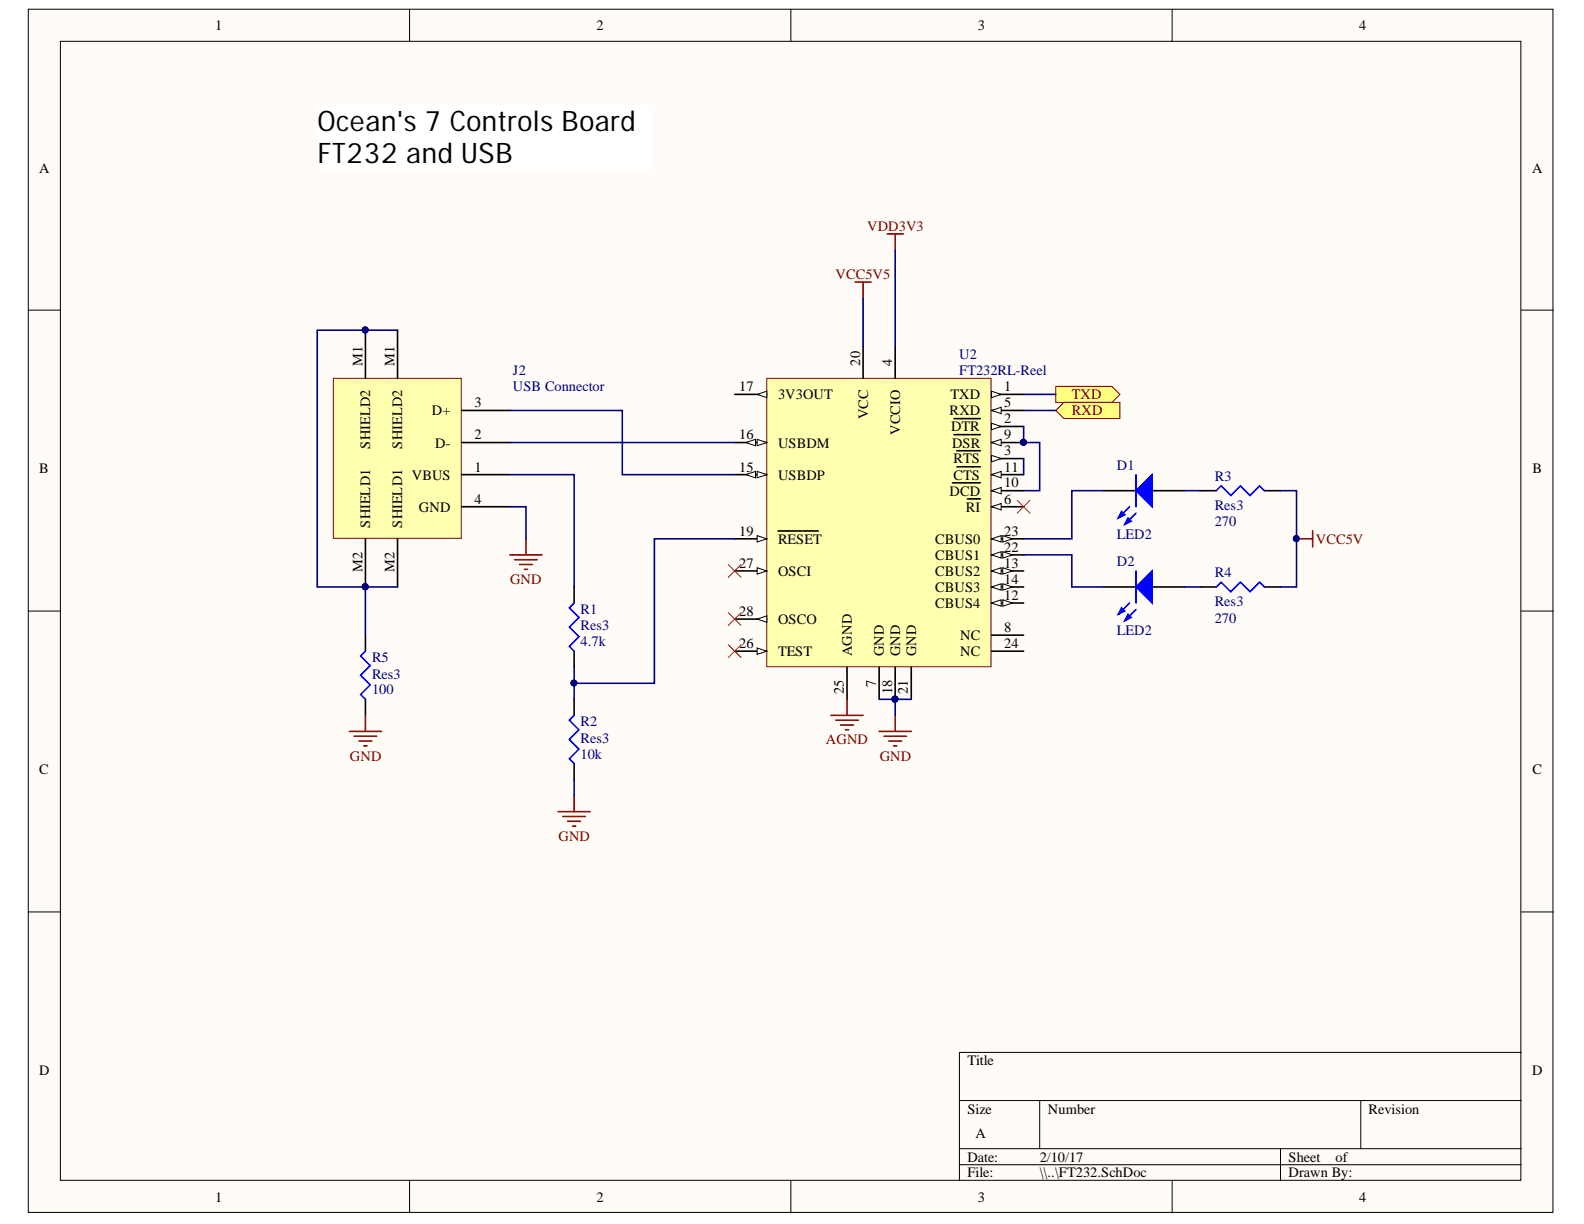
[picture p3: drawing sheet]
<svg xmlns="http://www.w3.org/2000/svg" width="279mm" height="216mm" viewBox="0 0 279 216" stroke-linecap="round" stroke-linejoin="round" font-family="sans-serif">
<defs><g id="words">
<g font-size="5">
<text x="56" y="23.2">Ocean's 7 Controls Board</text>
<text x="56" y="28.8">FT232 and USB</text>
</g>
<g font-size="2.5">
<text x="38" y="5.3">1</text>
<text x="105.2" y="5.3">2</text>
<text x="172.5" y="5.3">3</text>
<text x="239.7" y="5.3">4</text>
<text x="6.9" y="30.4">A</text>
<text x="270.2" y="30.4">A</text>
<text x="63.9" y="64.5" transform="rotate(-90 63.9 64.5)">M1</text>
<text x="69.6" y="64.5" transform="rotate(-90 69.6 64.5)">M1</text>
<text x="151.7" y="64.5" transform="rotate(-90 151.7 64.5)">20</text>
<text x="157.4" y="64.5" transform="rotate(-90 157.4 64.5)">4</text>
<text x="83.7" y="71.9">3</text>
<text x="130.4" y="69">17</text>
<text x="137.2" y="70.4">3V3OUT</text>
<text x="167.7" y="70.4">TXD</text>
<text x="177.2" y="71.9">5</text>
<text x="177.2" y="69">1</text>
<text x="76.2" y="73.3">D+</text>
<text x="83.7" y="77.5">2</text>
<text x="130.4" y="77.5">16</text>
<text x="153.1" y="74" transform="rotate(-90 153.1 74)">VCC</text>
<text x="158.8" y="76.7" transform="rotate(-90 158.8 76.7)">VCCIO</text>
<text x="167.5" y="73.3">RXD</text>
<text x="167.8" y="76.1">DTR</text>
<text x="177.2" y="77.5">9</text>
<text x="177.2" y="74.6">2</text>
<text x="6.9" y="83.5">B</text>
<text x="65.3" y="79.1" transform="rotate(-90 65.3 79.1)">SHIELD2</text>
<text x="70.9" y="79.1" transform="rotate(-90 70.9 79.1)">SHIELD2</text>
<text x="76.8" y="79">D-</text>
<text x="83.7" y="83.2">1</text>
<text x="130.4" y="83.2">15</text>
<text x="137.2" y="79">USBDM</text>
<text x="167.9" y="79">DSR</text>
<text x="168.2" y="81.7">RTS</text>
<text x="177.2" y="83.2">11</text>
<text x="177.2" y="80.3">3</text>
<text x="270.3" y="83.5">B</text>
<text x="72.6" y="84.6">VBUS</text>
<text x="83.7" y="88.8">4</text>
<text x="137.2" y="84.6">USBDP</text>
<text x="167.5" y="87.4">DCD</text>
<text x="168.2" y="84.6">CTS</text>
<text x="177.2" y="88.8">6</text>
<text x="177.2" y="86">10</text>
<text x="65.3" y="93.1" transform="rotate(-90 65.3 93.1)">SHIELD1</text>
<text x="70.9" y="93.1" transform="rotate(-90 70.9 93.1)">SHIELD1</text>
<text x="73.9" y="90.3">GND</text>
<text x="130.4" y="94.5">19</text>
<text x="137.2" y="95.9">RESET</text>
<text x="165" y="95.9">CBUS0</text>
<text x="170.4" y="90.3">RI</text>
<text x="177.2" y="94.5">23</text>
<text x="63.9" y="100.8" transform="rotate(-90 63.9 100.8)">M2</text>
<text x="69.6" y="100.8" transform="rotate(-90 69.6 100.8)">M2</text>
<text x="130.4" y="100.2">27</text>
<text x="137.2" y="101.6">OSCI</text>
<text x="165" y="101.6">CBUS2</text>
<text x="165" y="98.7">CBUS1</text>
<text x="177.2" y="100.2">13</text>
<text x="177.2" y="97.3">22</text>
<text x="165" y="107.3">CBUS4</text>
<text x="165" y="104.4">CBUS3</text>
<text x="177.2" y="105.8">12</text>
<text x="177.2" y="103">14</text>
<text x="130.4" y="108.6">28</text>
<text x="137.2" y="110.1">OSCO</text>
<text x="169.4" y="112.9">NC</text>
<text x="177.2" y="111.5">8</text>
<text x="130.4" y="114.3">26</text>
<text x="137.2" y="115.7">TEST</text>
<text x="150.3" y="115.7" transform="rotate(-90 150.3 115.7)">AGND</text>
<text x="155.9" y="115.7" transform="rotate(-90 155.9 115.7)">GND</text>
<text x="158.8" y="115.7" transform="rotate(-90 158.8 115.7)">GND</text>
<text x="161.6" y="115.7" transform="rotate(-90 161.6 115.7)">GND</text>
<text x="169.4" y="115.7">NC</text>
<text x="177.2" y="114.3">24</text>
<text x="148.8" y="122.5" transform="rotate(-90 148.8 122.5)">25</text>
<text x="154.5" y="121.2" transform="rotate(-90 154.5 121.2)">7</text>
<text x="157.4" y="122.5" transform="rotate(-90 157.4 122.5)">18</text>
<text x="160.2" y="122.5" transform="rotate(-90 160.2 122.5)">21</text>
<text x="6.9" y="136.6">C</text>
<text x="270.3" y="136.6">C</text>
<text x="6.9" y="189.7">D</text>
<text x="170.6" y="187.9">Title</text>
<text x="270.2" y="189.7">D</text>
<text x="170.6" y="196.4">Size</text>
<text x="184.8" y="196.4">Number</text>
<text x="241.4" y="196.4">Revision</text>
<text x="172.1" y="200.7">A</text>
<text x="170.6" y="204.9">Date:</text>
<text x="170.6" y="207.7">File:</text>
<text x="183.4" y="204.9">2/10/17</text>
<text x="183.4" y="207.7">\\..\FT232.SchDoc</text>
<text x="227.3" y="204.9">Sheet</text>
<text x="227.3" y="207.7">Drawn By:</text>
<text x="235.6" y="204.9">of</text>
<text x="38" y="212">1</text>
<text x="105.2" y="212">2</text>
<text x="172.5" y="212">3</text>
<text x="239.7" y="212">4</text>
</g>
<g font-size="2.5" fill="#800000">
<text x="153" y="40.7">VDD3V3</text>
<text x="147.4" y="49.2">VCC5V5</text>
<text x="189.1" y="70.4">TXD</text>
<text x="189.1" y="73.3">RXD</text>
<text x="232.1" y="95.9">VCC5V</text>
<text x="90" y="103">GND</text>
<text x="145.7" y="131.3">AGND</text>
<text x="61.7" y="134.1">GND</text>
<text x="155.2" y="134.1">GND</text>
<text x="98.5" y="148.3">GND</text>
</g>
<g font-size="2.5" fill="#000080">
<text x="169.2" y="63.3">U2</text>
<text x="90.5" y="66.2">J2</text>
<text x="90.5" y="69">USB Connector</text>
<text x="169.2" y="66.2">FT232RL-Reel</text>
<text x="197" y="82.9">D1</text>
<text x="214.3" y="84.9">R3</text>
<text x="214.3" y="89.9">Res3</text>
<text x="197" y="95.1">LED2</text>
<text x="214.3" y="92.8">270</text>
<text x="197" y="99.8">D2</text>
<text x="214.3" y="101.9">R4</text>
<text x="214.3" y="106.9">Res3</text>
<text x="102.4" y="108.4">R1</text>
<text x="102.4" y="111.2">Res3</text>
<text x="197" y="112">LED2</text>
<text x="214.3" y="109.8">270</text>
<text x="65.6" y="116.8">R5</text>
<text x="65.6" y="119.7">Res3</text>
<text x="102.4" y="114">4.7k</text>
<text x="65.6" y="122.5">100</text>
<text x="102.4" y="128.1">R2</text>
<text x="102.4" y="131">Res3</text>
<text x="102.4" y="133.8">10k</text>
</g>
</g></defs>
<g fill="#fffcf8" stroke="#000" stroke-width=".18">
<path d="M5 1.6h268.9v212.3h-268.9z"/>
<path d="M10.7 7.3h257.6v200.9h-257.6z"/>
</g>
<g fill="none" stroke="#000" stroke-width=".18">
<path d="M72.2 1.6v5.7M139.5 1.6v5.7M206.8 1.6v5.7M5 54.7h5.7M268.3 54.7h5.7M5 107.8h5.7M268.3 107.8h5.7M5 160.9h5.7M268.3 160.9h5.7M169.2 194.1h99.1M183.4 194.1v8.5M240 194.1v8.5"/>
<path d="M268.3 185.6h-99.1v22.7M72.2 208.3v5.6M139.5 208.3v5.6M169.2 202.6h99.1M169.2 205.4h99.1M206.8 208.3v5.6M225.9 202.6v5.7"/>
</g>
<path d="M135.3 66.7h39.5v50.9h-39.5z" fill="#ffffb0" stroke="#800000" stroke-width=".18"/>
<path d="M157.9 61.1v5.6M174.9 72.4h5.7M174.9 114.9h5.7M174.9 112h5.7" fill="none" stroke="#000" stroke-width=".28"/>
<path d="M174.9 72.4l1.7-.6v1.2z" fill="#fffcf8"/>
<path d="M174.9 72.4l1.7-.6v1.2z" fill="none" stroke="#000" stroke-width=".18"/>
<path d="M174.9 89.4h5.7" fill="none" stroke="#000" stroke-width=".28"/>
<path d="M174.9 89.4l1.7-.6v1.1z" fill="#fffcf8"/>
<path d="M174.9 89.4l1.7-.6v1.1z" fill="none" stroke="#000" stroke-width=".18"/>
<path d="M174.9 78.1h5.7M170.6 88h2.3M155.1 117.7v5.7" fill="none" stroke="#000" stroke-width=".28"/>
<path d="M174.9 78.1l1.7-.6v1.1z" fill="#fffcf8"/>
<path d="M174.9 78.1l1.7-.6v1.1z" fill="none" stroke="#000" stroke-width=".18"/>
<path d="M168.3 76.7h1.6M169.9 76.7h1.2M171.3 76.7h1.6M174.9 86.6h5.7" fill="none" stroke="#000" stroke-width=".28"/>
<circle cx="180.5" cy="78" r=".52" fill="#000080" stroke="#000080" stroke-width=".18"/>
<path d="M174.9 86.6l1.7-.6v1.1z" fill="#fffcf8"/>
<path d="M174.9 86.6l1.7-.6v1.1z" fill="none" stroke="#000" stroke-width=".18"/>
<path d="M168 85.2h1.6M169.7 85.2h1.5M171.3 85.2h1.6M174.9 83.7h5.7" fill="none" stroke="#000" stroke-width=".28"/>
<path d="M174.9 83.7l1.7-.5v1.1z" fill="#fffcf8"/>
<path d="M174.9 83.7l1.7-.5v1.1z" fill="none" stroke="#000" stroke-width=".18"/>
<path d="M168.8 82.3h1.5M170.4 82.3h1.3M171.7 82.3h1.2M174.9 106.4h5.7" fill="none" stroke="#000" stroke-width=".28"/>
<path d="M174.9 106.4l1.7-.6v1.1z" fill="#fffcf8"/>
<path d="M174.9 106.4l1.7-.6v1.1z" fill="none" stroke="#000" stroke-width=".18"/>
<path d="M176.9 105.8l1.7 .6-1.7 .5z" fill="#fffcf8"/>
<path d="M176.9 105.8l1.7 .6-1.7 .5z" fill="none" stroke="#000" stroke-width=".18"/>
<path d="M174.9 100.7h5.7" fill="none" stroke="#000" stroke-width=".28"/>
<path d="M174.9 100.7l1.7-.6v1.2z" fill="#fffcf8"/>
<path d="M174.9 100.7l1.7-.6v1.2z" fill="none" stroke="#000" stroke-width=".18"/>
<path d="M176.9 100.1l1.7 .6-1.7 .6z" fill="#fffcf8"/>
<path d="M176.9 100.1l1.7 .6-1.7 .6z" fill="none" stroke="#000" stroke-width=".18"/>
<path d="M174.9 103.5h5.7" fill="none" stroke="#000" stroke-width=".28"/>
<path d="M174.9 103.5l1.7-.5v1.1z" fill="#fffcf8"/>
<path d="M174.9 103.5l1.7-.5v1.1z" fill="none" stroke="#000" stroke-width=".18"/>
<path d="M176.9 103l1.7 .5-1.7 .6z" fill="#fffcf8"/>
<path d="M176.9 103l1.7 .5-1.7 .6z" fill="none" stroke="#000" stroke-width=".18"/>
<path d="M129.6 83.7h5.7" fill="none" stroke="#000" stroke-width=".28"/>
<path d="M133.6 83.2l1.7 .5-1.7 .6z" fill="#fffcf8"/>
<path d="M133.6 83.2l1.7 .5-1.7 .6z" fill="none" stroke="#000" stroke-width=".18"/>
<path d="M131.6 83.7l1.7-.5v1.1z" fill="#fffcf8"/>
<path d="M131.6 83.7l1.7-.5v1.1z" fill="none" stroke="#000" stroke-width=".18"/>
<path d="M129.6 78.1h5.7" fill="none" stroke="#000" stroke-width=".28"/>
<path d="M133.6 77.5l1.7 .6-1.7 .5z" fill="#fffcf8"/>
<path d="M133.6 77.5l1.7 .6-1.7 .5z" fill="none" stroke="#000" stroke-width=".18"/>
<path d="M131.6 78.1l1.7-.6v1.1z" fill="#fffcf8"/>
<path d="M131.6 78.1l1.7-.6v1.1z" fill="none" stroke="#000" stroke-width=".18"/>
<path d="M129.6 69.6h5.7" fill="none" stroke="#000" stroke-width=".28"/>
<path d="M133.6 69.6l1.7-.6v1.1z" fill="#fffcf8"/>
<path d="M133.6 69.6l1.7-.6v1.1z" fill="none" stroke="#000" stroke-width=".18"/>
<path d="M129.6 95h5.7M157.9 117.7v5.7" fill="none" stroke="#000" stroke-width=".28"/>
<circle cx="157.9" cy="123.3" r=".52" fill="#000080" stroke="#000080" stroke-width=".18"/>
<path d="M133.6 94.5l1.7 .5-1.7 .6z" fill="#fffcf8"/>
<path d="M133.6 94.5l1.7 .5-1.7 .6z" fill="none" stroke="#000" stroke-width=".18"/>
<path d="M152.2 61.1v5.6M137.2 93.7h3M140.3 93.7h1.2M141.6 93.7h1.4M143.1 93.7h1.2M174.9 97.9h5.7M160.7 117.7v5.7" fill="none" stroke="#000" stroke-width=".28"/>
<path d="M174.9 97.9l1.7-.6v1.1z" fill="#fffcf8"/>
<path d="M174.9 97.9l1.7-.6v1.1z" fill="none" stroke="#000" stroke-width=".18"/>
<path d="M176.9 97.3l1.7 .6-1.7 .5z" fill="#fffcf8"/>
<path d="M176.9 97.3l1.7 .6-1.7 .5z" fill="none" stroke="#000" stroke-width=".18"/>
<path d="M174.9 95h5.7" fill="none" stroke="#000" stroke-width=".28"/>
<path d="M174.9 95l1.7-.5v1.1z" fill="#fffcf8"/>
<path d="M174.9 95l1.7-.5v1.1z" fill="none" stroke="#000" stroke-width=".18"/>
<path d="M176.9 94.5l1.7 .5-1.7 .6z" fill="#fffcf8"/>
<path d="M176.9 94.5l1.7 .5-1.7 .6z" fill="none" stroke="#000" stroke-width=".18"/>
<path d="M129.6 114.9h5.7M149.4 117.7v5.7" fill="none" stroke="#000" stroke-width=".28"/>
<path d="M133.6 114.3l1.7 .6-1.7 .5z" fill="#fffcf8"/>
<path d="M133.6 114.3l1.7 .6-1.7 .5z" fill="none" stroke="#000" stroke-width=".18"/>
<path d="M129.6 100.7h5.7" fill="none" stroke="#000" stroke-width=".28"/>
<path d="M133.6 100.1l1.7 .6-1.7 .6z" fill="#fffcf8"/>
<path d="M133.6 100.1l1.7 .6-1.7 .6z" fill="none" stroke="#000" stroke-width=".18"/>
<path d="M129.6 109.2h5.7" fill="none" stroke="#000" stroke-width=".28"/>
<path d="M133.6 109.2l1.7-.6v1.2z" fill="#fffcf8"/>
<path d="M133.6 109.2l1.7-.6v1.2z" fill="none" stroke="#000" stroke-width=".18"/>
<path d="M174.9 69.6h5.7" fill="none" stroke="#000" stroke-width=".28"/>
<path d="M174.9 69l1.7 .6-1.7 .5z" fill="#fffcf8"/>
<path d="M174.9 69l1.7 .6-1.7 .5z" fill="none" stroke="#000" stroke-width=".18"/>
<path d="M174.9 75.2h5.7" fill="none" stroke="#000" stroke-width=".28"/>
<path d="M174.9 74.7l1.7 .5-1.7 .6z" fill="#fffcf8"/>
<path d="M174.9 74.7l1.7 .5-1.7 .6z" fill="none" stroke="#000" stroke-width=".18"/>
<path d="M168.3 73.8h1.6M169.9 73.8h1.3M171.3 73.8h1.6M174.9 80.9h5.7" fill="none" stroke="#000" stroke-width=".28"/>
<path d="M174.9 80.3l1.7 .6-1.7 .6z" fill="#fffcf8"/>
<path d="M174.9 80.3l1.7 .6-1.7 .6z" fill="none" stroke="#000" stroke-width=".18"/>
<path d="M168.8 79.5h2.9M171.7 79.5h1.2" fill="none" stroke="#000" stroke-width=".28"/>
<g fill="#000080" stroke="#000080" stroke-width=".18">
<circle cx="180.5" cy="78" r=".52"/>
<circle cx="157.9" cy="123.3" r=".52"/>
</g>
<g fill="#ffff80" stroke="#800000" stroke-width=".18">
<path d="M186.2 68.2h9.9l1.4 1.4-1.4 1.4h-9.9z" fill-rule="evenodd"/>
<path d="M186.2 72.4l1.4-1.4h9.9v2.8h-9.9z" fill-rule="evenodd"/>
</g>
<path d="M194.7 86.6h5.7M203.2 86.6h5.7M101.3 103.5v2.9M101.3 114.9v2.8M101.3 123.4v2.8M101.3 134.7v2.8" fill="none" stroke="#000" stroke-width=".28"/>
<path d="M101.3 106.4l-.9 .8 1.7 1.7-1.7 1.7 1.7 1.7-1.7 1.7 .9 .9M101.3 126.2l-.9 .8 1.7 1.7-1.7 1.7 1.7 1.7-1.7 1.7 .9 .9" fill="none" stroke="#00f" stroke-width=".28"/>
<path d="M98.4 143.2h5.7M99.3 144h4M100.1 144.9h2.3M101 145.7h.6M101.3 140.3v2.9" fill="none" stroke="#800000" stroke-width=".28"/>
<path d="M200.4 86.6l2.8-2.9v5.7z" fill="#00f"/>
<path d="M199.2 89.4l-1.9 2M200.4 86.6l2.8-2.9v5.7zM200.4 90.5l-2 2" fill="none" stroke="#00f" stroke-width=".28"/>
<path d="M197.8 90.2l.6 .6-1.1 .6z" fill="#00f"/>
<path d="M197.8 90.2l.6 .6-1.1 .6z" fill="none" stroke="#00f" stroke-width=".28"/>
<path d="M199 91.4l.5 .5-1.1 .6z" fill="#00f"/>
<path d="M199 91.4l.5 .5-1.1 .6zM200.4 83.7v5.7" fill="none" stroke="#00f" stroke-width=".28"/>
<path d="M194.7 103.5h5.7M203.2 103.5h5.7" fill="none" stroke="#000" stroke-width=".28"/>
<path d="M200.4 103.5l2.8-2.8v5.7z" fill="#00f"/>
<path d="M199.2 106.4l-1.9 1.9M200.4 103.5l2.8-2.8v5.7zM200.4 107.5l-2 2" fill="none" stroke="#00f" stroke-width=".28"/>
<path d="M197.8 107.2l.6 .6-1.1 .5z" fill="#00f"/>
<path d="M197.8 107.2l.6 .6-1.1 .5z" fill="none" stroke="#00f" stroke-width=".28"/>
<path d="M199 108.3l.5 .6-1.1 .6z" fill="#00f"/>
<path d="M214.5 86.6l.9-.9 1.7 1.7 1.7-1.7 1.7 1.7 1.7-1.7 .8 .9M199 108.3l.5 .6-1.1 .6zM200.4 100.7v5.7M214.5 103.5l.9-.8 1.7 1.7 1.7-1.7 1.7 1.7 1.7-1.7 .8 .8" fill="none" stroke="#00f" stroke-width=".28"/>
<path d="M211.7 86.6h2.8M223 86.6h2.9M211.7 103.5h2.8M223 103.5h2.9" fill="none" stroke="#000" stroke-width=".28"/>
<path d="M150.8 49.8h2.9M152.2 49.8v2.8M156.5 41.3h2.8M157.9 41.3v2.8M228.7 95h2.8M231.5 93.6v2.9M155.1 129h5.6M155.9 129.9h4M156.8 130.7h2.2M157.6 131.6h.6M157.9 126.2v2.8" fill="none" stroke="#800000" stroke-width=".28"/>
<circle cx="228.7" cy="95" r=".52" fill="#000080" stroke="#000080" stroke-width=".18"/>
<path d="M58.8 66.7h22.6v28.3h-22.6z" fill="#ffffb0" stroke="#800000" stroke-width=".18"/>
<path d="M64.5 58.2v8.5M70.1 58.2v8.5M81.4 78.1h8.5M81.4 72.4h8.5M64.5 95v8.5M70.1 95v8.5M81.4 89.4h8.5M81.4 83.7h8.5M64.5 112v2.9M64.5 123.4v2.8" fill="none" stroke="#000" stroke-width=".28"/>
<g fill="#000080" stroke="#000080" stroke-width=".18">
<circle cx="64.4" cy="58.2" r=".52"/>
<circle cx="64.4" cy="103.5" r=".52"/>
<circle cx="180.5" cy="78" r=".52"/>
<circle cx="228.7" cy="95" r=".52"/>
<circle cx="157.9" cy="123.3" r=".52"/>
<circle cx="101.2" cy="120.5" r=".52"/>
</g>
<g fill="none" stroke="#800000" stroke-width=".28">
<path d="M89.9 97.9h5.7M90.8 98.7h4M91.6 99.6h2.3M92.8 95v2.9M92.5 100.4h.6M61.6 129h5.7M62.5 129.9h3.9M63.3 130.7h2.3M64.2 131.6h.5M64.5 126.2v2.8M146.6 126.2h5.6M147.4 127h4"/>
<path d="M148.3 127.9h2.2M149.1 128.7h.6M149.4 123.4v2.8"/>
</g>
<path d="M64.5 114.9l-.9 .8 1.7 1.7-1.7 1.7 1.7 1.7-1.7 1.7 .9 .9" fill="none" stroke="#00f" stroke-width=".28"/>
<path d="M128.5 99.6l2.2 2.2M130.7 99.6l-2.2 2.2M179.4 88.3l2.3 2.2M181.7 88.3l-2.3 2.2M128.5 108.1l2.2 2.2M128.5 113.7l2.2 2.3M130.7 108.1l-2.2 2.2M130.7 113.7l-2.2 2.3" fill="none" stroke="#f00" stroke-width=".18"/>
<g fill="none" stroke="#000080" stroke-width=".28">
<path d="M70.1 58.2h-14.1v45.3h14.1M152.2 52.6v8.5M157.9 44.1v17M89.9 72.4h19.9v11.3h19.8M89.9 78.1h39.7M180.6 75.2v2.9h2.8v8.5h-2.8M180.6 72.4h5.6M180.6 69.6h5.6M89.9 89.4h2.9v5.6M89.9 83.7h11.4v19.8M129.6 95h-14.2v25.5h-14.1M180.6 97.9h8.5v5.6h5.6"/>
<path d="M180.6 80.9v2.8M194.7 86.6h-5.6v8.4h-8.5M208.9 86.6h2.8M225.9 86.6h2.8v16.9h-2.8M64.5 103.5v8.5M101.3 117.7v5.7M208.9 103.5h2.8M101.3 137.5v2.8M155.1 123.4h5.6M157.9 123.4v2.8"/>
</g>
<path d="M56 18.6h59.3v11.3h-59.3z" fill="#fff" stroke="#fff" stroke-width=".18"/>
<use href="#words"/>
</svg>
